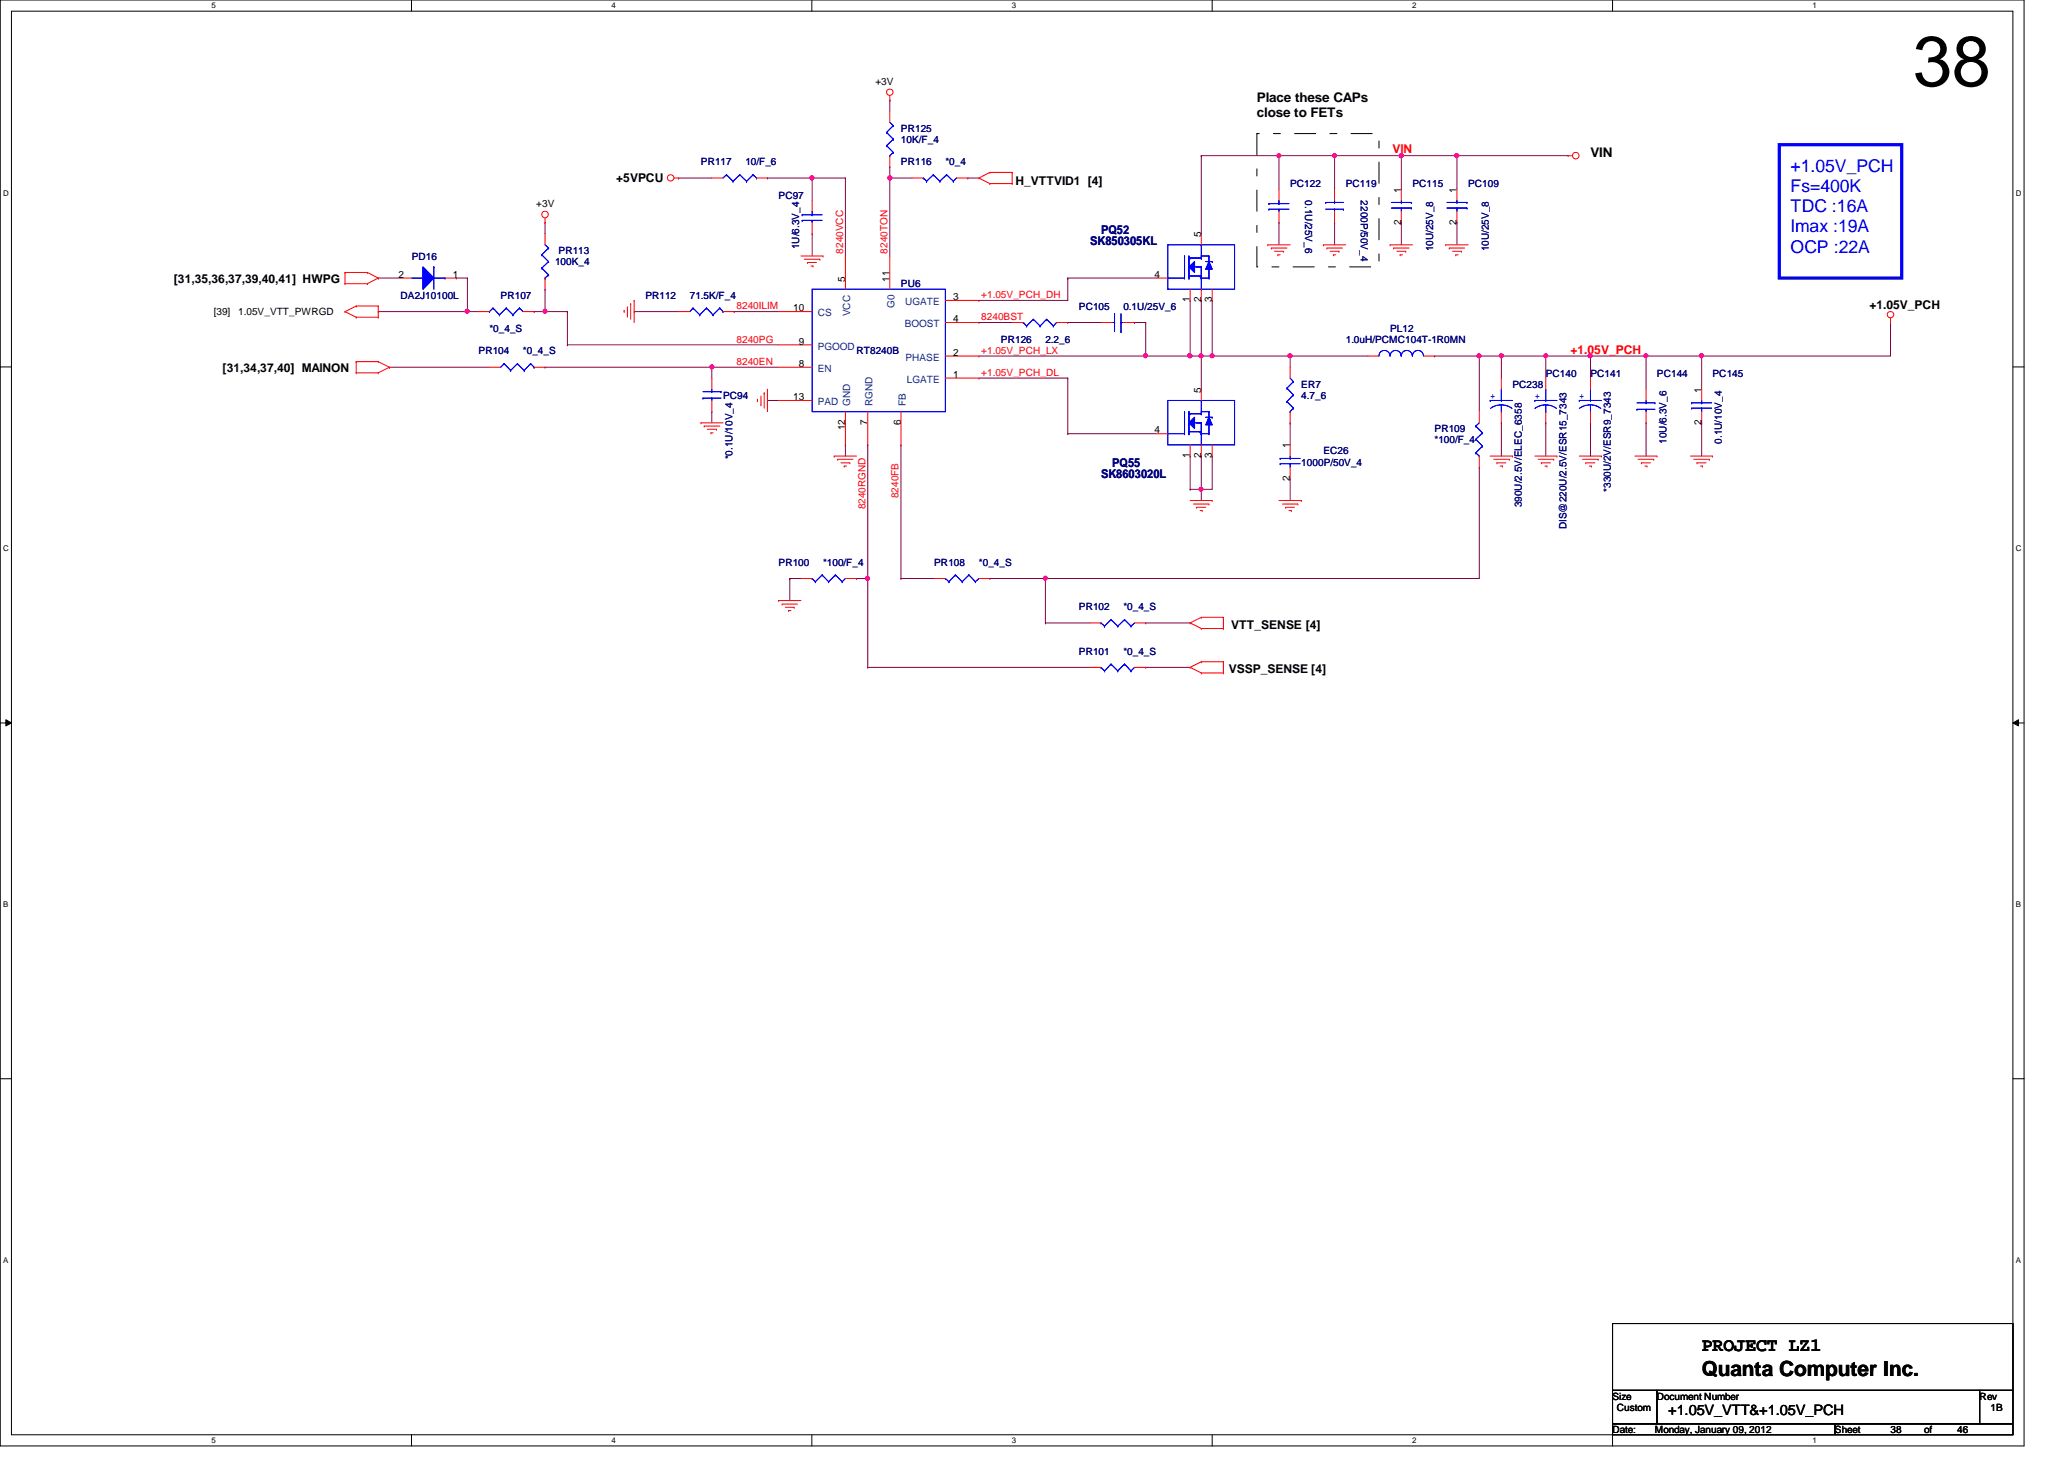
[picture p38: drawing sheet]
<svg xmlns="http://www.w3.org/2000/svg" width="297mm" height="210mm" viewBox="0 0 297 210" stroke-linecap="round" stroke-linejoin="round" font-family="sans-serif">
<defs><g id="words">
<text font-size="10.2" x="275.3" y="12.4">38</text>
<text font-size="3" x="244.9" y="198">Quanta Computer Inc.</text>
<text font-size="2.7" x="244.9" y="194.3">PROJECT LZ1</text>
<g font-size="2.5" fill="#00f">
<text x="257.7" y="24.7">+1.05V_PCH</text>
<text x="257.7" y="27.6">Fs=400K</text>
<text x="257.7" y="30.5">TDC :16A</text>
<text x="257.7" y="33.4">Imax :19A</text>
<text x="257.7" y="36.4">OCP :22A</text>
</g>
<text font-size="2.1" x="240.1" y="203.5">+1.05V_VTT&amp;+1.05V_PCH</text>
<g font-size="1.9">
<text x="180.9" y="14.6">Place these CAPs</text>
<text x="180.9" y="16.9">close to FETs</text>
<text x="228.9" y="22.6">VIN</text>
</g>
<g font-size="1.7" fill="#f00">
<text x="200.4" y="22.1">VIN</text>
<text x="226" y="50.9">+1.05V_PCH</text>
</g>
<g font-size="1.7">
<text x="88.7" y="26.2">+5VPCU</text>
<text x="146.1" y="26.6">H_VTTVID1 [4]</text>
<text x="25" y="40.7">[31,35,36,37,39,40,41] HWPG</text>
<text x="269" y="44.5">+1.05V_PCH</text>
<text x="32" y="53.5">[31,34,37,40] MAINON</text>
<text x="177.2" y="90.4">VTT_SENSE [4]</text>
<text x="176.9" y="96.8">VSSP_SENSE [4]</text>
</g>
<g font-size="1.7" fill="#000080">
<text x="156.9" y="35.2">SK850305KL</text>
<text x="158.5" y="33.6">PQ52</text>
<text x="158.5" y="68.8">SK8603020L</text>
<text x="160.1" y="67.2">PQ55</text>
</g>
<g font-size="1.4">
<text x="126" y="12.2">+3V</text>
<text x="77.2" y="29.8">+3V</text>
<text x="201.6" y="27.7" transform="rotate(-90 201.6 27.7)">1</text>
<text x="209.6" y="27.7" transform="rotate(-90 209.6 27.7)">1</text>
<text x="172.8" y="34.1" transform="rotate(-90 172.8 34.1)">5</text>
<text x="201.6" y="32.3" transform="rotate(-90 201.6 32.3)">2</text>
<text x="209.6" y="32.3" transform="rotate(-90 209.6 32.3)">2</text>
<text x="57.4" y="40">2</text>
<text x="65.1" y="40">1</text>
<text x="121.6" y="40.5" transform="rotate(-90 121.6 40.5)">5</text>
<text x="128" y="40.5" transform="rotate(-90 128 40.5)">11</text>
<text x="166.2" y="40">4</text>
<text x="30.8" y="45.4">[39]</text>
<text x="34.3" y="45.4">1.05V_VTT_PWRGD</text>
<text x="114.2" y="44.8">10</text>
<text x="137.2" y="43.2">3</text>
<text x="137.2" y="46.4">4</text>
<text x="171.2" y="43.5" transform="rotate(-90 171.2 43.5)">1</text>
<text x="172.8" y="43.5" transform="rotate(-90 172.8 43.5)">2</text>
<text x="174.4" y="43.5" transform="rotate(-90 174.4 43.5)">3</text>
<text x="115" y="49.6">9</text>
<text x="115" y="52.8">8</text>
<text x="137.2" y="51.2">2</text>
<text x="114.2" y="57.6">13</text>
<text x="137.2" y="54.4">1</text>
<text x="172.8" y="56.5" transform="rotate(-90 172.8 56.5)">5</text>
<text x="244.9" y="56.5" transform="rotate(-90 244.9 56.5)">1</text>
<text x="121.6" y="61.9" transform="rotate(-90 121.6 61.9)">12</text>
<text x="124.8" y="61.1" transform="rotate(-90 124.8 61.1)">7</text>
<text x="129.6" y="61.1" transform="rotate(-90 129.6 61.1)">6</text>
<text x="166.2" y="62.4">4</text>
<text x="171.2" y="65.9" transform="rotate(-90 171.2 65.9)">1</text>
<text x="172.8" y="65.9" transform="rotate(-90 172.8 65.9)">2</text>
<text x="174.4" y="65.9" transform="rotate(-90 174.4 65.9)">3</text>
<text x="185.6" y="64.5" transform="rotate(-90 185.6 64.5)">1</text>
<text x="244.9" y="61.1" transform="rotate(-90 244.9 61.1)">2</text>
<text x="185.6" y="69.1" transform="rotate(-90 185.6 69.1)">2</text>
<text x="232.1" y="201.4">Size</text>
<text x="232.7" y="203">Custom</text>
<text x="238.5" y="201.4">Document Number</text>
<text x="284.9" y="201.4">Rev</text>
<text x="286.5" y="203">1B</text>
<text x="232.1" y="206.2">Date:</text>
<text x="238.2" y="206.2">Monday, January 09, 2012</text>
<text x="264.1" y="206.2">Sheet</text>
<text x="272.1" y="206.2">38</text>
<text x="276.9" y="206.2">of</text>
<text x="281.7" y="206.2">46</text>
</g>
<g font-size="1.4" fill="#000080">
<text x="100.9" y="23.7">PR117</text>
<text x="107.3" y="23.7">10/F_6</text>
<text x="129.7" y="23.7">PR116</text>
<text x="129.7" y="19">PR125</text>
<text x="129.7" y="20.6">10K/F_4</text>
<text x="136.1" y="23.7">*0_4</text>
<text x="112.1" y="28.6">PC97</text>
<text x="185.7" y="27">PC122</text>
<text x="187.8" y="28.8" transform="rotate(90 187.8 28.8)">0.1U/25V_6</text>
<text x="193.7" y="27">PC119</text>
<text x="195.8" y="28.8" transform="rotate(90 195.8 28.8)">2200P/50V_4</text>
<text x="203.3" y="27">PC115</text>
<text x="211.3" y="27">PC109</text>
<text x="115" y="35.9" transform="rotate(-90 115 35.9)">1U/6.3V_4</text>
<text x="59.3" y="37.4">PD16</text>
<text x="79.9" y="38.2">100K_4</text>
<text x="80.4" y="36.6">PR113</text>
<text x="129.7" y="41.4">PU6</text>
<text x="206.2" y="36.2" transform="rotate(-90 206.2 36.2)">10U/25V_8</text>
<text x="214.2" y="36.2" transform="rotate(-90 214.2 36.2)">10U/25V_8</text>
<text x="57.7" y="43">DA2J10100L</text>
<text x="70.4" y="47.8">*0_4_S</text>
<text x="72" y="43">PR107</text>
<text x="92.9" y="43">PR112</text>
<text x="99.3" y="43">71.5K/F_4</text>
<text x="155.3" y="44.6">PC105</text>
<text x="161.7" y="44.6">0.1U/25V_6</text>
<text x="200.1" y="47.8">PL12</text>
<text x="68.9" y="51">PR104</text>
<text x="75.3" y="51">*0_4_S</text>
<text x="123.3" y="51">RT8240B</text>
<text x="144.1" y="49.4">PR126</text>
<text x="150.4" y="49.4">2.2_6</text>
<text x="193.7" y="49.4">1.0uH/PCMC104T-1R0MN</text>
<text x="104.1" y="57.4">PC94</text>
<text x="187.3" y="55.8">ER7</text>
<text x="187.3" y="57.4">4.7_6</text>
<text x="217.7" y="55.8">PC238</text>
<text x="222.5" y="54.2">PC140</text>
<text x="228.9" y="54.2">PC141</text>
<text x="238.5" y="54.2">PC144</text>
<text x="246.5" y="54.2">PC145</text>
<text x="190.5" y="65.4">EC26</text>
<text x="206.5" y="62.2">PR109</text>
<text x="206.5" y="63.8">*100/F_4</text>
<text x="239.8" y="63.8" transform="rotate(-90 239.8 63.8)">10U/6.3V_6</text>
<text x="247.8" y="63.8" transform="rotate(-90 247.8 63.8)">0.1U/10V_4</text>
<text x="105.4" y="66.1" transform="rotate(-90 105.4 66.1)">*0.1U/10V_4</text>
<text x="187.3" y="67">1000P/50V_4</text>
<text x="231.8" y="70.7" transform="rotate(-90 231.8 70.7)">*330U/2V/ESR9_7343</text>
<text x="219" y="73" transform="rotate(-90 219 73)">390U/2.5V/ELEC_6358</text>
<text x="225.4" y="76.2" transform="rotate(-90 225.4 76.2)">DIS@220U/2.5V/ESR15_7343</text>
<text x="112.1" y="81.4">PR100</text>
<text x="118.4" y="81.4">*100/F_4</text>
<text x="134.4" y="81.4">PR108</text>
<text x="140.9" y="81.4">*0_4_S</text>
<text x="155.3" y="87.8">PR102</text>
<text x="161.7" y="87.8">*0_4_S</text>
<text x="155.3" y="94.2">PR101</text>
<text x="161.7" y="94.2">*0_4_S</text>
</g>
<g font-size="1.4" fill="#f00">
<text x="121.3" y="36.5" transform="rotate(-90 121.3 36.5)">8240VCC</text>
<text x="127.7" y="36.5" transform="rotate(-90 127.7 36.5)">8240TON</text>
<text x="106" y="44.5">8240ILIM</text>
<text x="141.2" y="42.9">+1.05V_PCH_DH</text>
<text x="141.2" y="46.1">8240BST</text>
<text x="106" y="52.5">8240EN</text>
<text x="106" y="49.3">8240PG</text>
<text x="141.2" y="50.9">+1.05V_PCH_LX</text>
<text x="141.2" y="54.1">+1.05V_PCH_DL</text>
<text x="129.3" y="71.7" transform="rotate(-90 129.3 71.7)">8240FB</text>
<text x="124.5" y="73.3" transform="rotate(-90 124.5 73.3)">8240RGND</text>
</g>
<g font-size="1.4" fill="#004080">
<text x="117.7" y="45.5">CS</text>
<text x="122.3" y="45.5" transform="rotate(-90 122.3 45.5)">VCC</text>
<text x="128.7" y="44.3" transform="rotate(-90 128.7 44.3)">G0</text>
<text x="130.2" y="47.1">BOOST</text>
<text x="130.3" y="43.9">UGATE</text>
<text x="117.7" y="50.3">PGOOD</text>
<text x="117.7" y="53.5">EN</text>
<text x="130.3" y="51.9">PHASE</text>
<text x="117.7" y="58.3">PAD</text>
<text x="122.3" y="58.4" transform="rotate(-90 122.3 58.4)">GND</text>
<text x="125.6" y="58.4" transform="rotate(-90 125.6 58.4)">RGND</text>
<text x="130.3" y="58.4" transform="rotate(-90 130.3 58.4)">FB</text>
<text x="130.5" y="55.1">LGATE</text>
</g>
<g font-size="1.4" fill="#00f">
<text x="214.5" y="57.4">+</text>
<text x="220.9" y="57.4">+</text>
<text x="227.3" y="57.4">+</text>
</g>
<g font-size="1.1">
<text x="30.4" y="1.1">5</text>
<text x="88" y="1.1">4</text>
<text x="145.6" y="1.1">3</text>
<text x="203.2" y="1.1">2</text>
<text x="260.9" y="1.1">1</text>
<text x=".5" y="28.2">D</text>
<text x="290.1" y="28.2">D</text>
<text x=".5" y="79.3">C</text>
<text x="290.1" y="79.3">C</text>
<text x=".5" y="130.6">B</text>
<text x="290.1" y="130.6">B</text>
<text x=".5" y="181.7">A</text>
<text x="290.1" y="181.7">A</text>
<text x="30.4" y="207.6">5</text>
<text x="88" y="207.6">4</text>
<text x="145.6" y="207.6">3</text>
<text x="203.2" y="207.6">2</text>
<text x="260.9" y="207.6">1</text>
</g>
</g></defs>
<path d="M0 0h291.3v208h-291.3zM1.6 1.6h288.1v204.8h-288.1z" fill="none" stroke="#000" stroke-width=".14"/>
<g fill="#fff">
<path d="M30.4 .2h.6v1.2h-.6z"/>
<path d="M30.4 206.6h.6v1.2h-.6z"/>
</g>
<path d="M59.2 0v1.6M59.2 206.4v1.6" fill="none" stroke="#000" stroke-width=".14"/>
<g fill="#fff">
<path d="M88 .2h.6v1.2h-.6z"/>
<path d="M88 206.6h.6v1.2h-.6z"/>
</g>
<path d="M116.8 0v1.6M116.8 206.4v1.6" fill="none" stroke="#000" stroke-width=".14"/>
<g fill="#fff">
<path d="M145.6 .2h.6v1.2h-.6z"/>
<path d="M145.6 206.6h.6v1.2h-.6z"/>
</g>
<path d="M174.5 0v1.6M174.5 206.4v1.6" fill="none" stroke="#000" stroke-width=".14"/>
<g fill="#fff">
<path d="M203.2 .2h.6v1.2h-.6z"/>
<path d="M203.2 206.6h.6v1.2h-.6z"/>
</g>
<path d="M232.1 0v1.6M232.1 206.4v1.6" fill="none" stroke="#000" stroke-width=".14"/>
<g fill="#fff">
<path d="M260.9 .2h.5v1.2h-.5z"/>
<path d="M260.9 206.6h.5v1.2h-.5z"/>
<path d="M.5 27.2h.7v1.2h-.7z"/>
<path d="M290.1 27.2h.8v1.2h-.8z"/>
<path d="M.5 78.4h.7v1.1h-.7z"/>
<path d="M290.1 78.4h.8v1.1h-.8z"/>
</g>
<path d="M0 52.8h1.6M289.7 52.8h1.6" fill="none" stroke="#000" stroke-width=".14"/>
<g fill="#fff">
<path d="M.5 129.6h.7v1.2h-.7z"/>
<path d="M290.1 129.6h.7v1.2h-.7z"/>
</g>
<path d="M0 104h1.6M.8 103.5l.8 .5-.8 .4zM289.7 104l.8-.5v.9zM289.7 104h1.6" fill="none" stroke="#000" stroke-width=".14"/>
<path d="M.8 103.5l.8 .5-.8 .4zM289.7 104l.8-.5v.9z" fill="#000"/>
<g fill="#fff">
<path d="M.5 180.8h.7v1.1h-.7z"/>
<path d="M290.1 180.8h.7v1.1h-.7z"/>
</g>
<path d="M0 155.2h1.6M289.7 155.2h1.6" fill="none" stroke="#000" stroke-width=".14"/>
<path d="M116.9 25.6h.1M116.9 25.6h4.8M116.9 25.6v3.2M121.7 25.6h.1M121.7 25.6v11.2" fill="none" stroke="#800040" stroke-width=".14"/>
<circle cx="116.8" cy="25.6" r=".31" fill="#f0f"/>
<circle cx="116.8" cy="25.6" r=".31" fill="none" stroke="#f0f" stroke-width=".14"/>
<path d="M56 52.8h.1M56 52.8h14.4M78.4 52.8h.1M78.4 52.8h33.7M102.4 52.8h.1M140.9 43.2h.1M140.9 46.4h.1M140.9 43.2h12.8M140.9 46.4h4.8" fill="none" stroke="#800040" stroke-width=".14"/>
<circle cx="102.4" cy="52.8" r=".3" fill="#f0f"/>
<circle cx="102.4" cy="52.8" r=".3" fill="none" stroke="#f0f" stroke-width=".14"/>
<g fill="none" stroke="#800040" stroke-width=".14">
<path d="M171.3 43.2h.1M171.3 43.2v8M172.9 43.2h.1M172.9 43.2v8M174.5 43.2h.1M174.5 43.2v8M153.7 62.4h.1M153.7 62.4h12.8M171.3 70.4h.1M171.3 65.6h.1M171.3 65.6v4.8M172.9 65.6h.1"/>
<path d="M172.9 65.6v4.8h-1.6M174.5 65.6h.1M174.5 65.6v4.8"/>
</g>
<circle cx="172.8" cy="70.4" r=".3" fill="#f0f"/>
<circle cx="172.8" cy="70.4" r=".3" fill="none" stroke="#f0f" stroke-width=".14"/>
<path d="M171.3 51.2h.1M171.3 51.2h1.6M172.9 70.4h.1M172.9 70.4v1.6" fill="none" stroke="#800040" stroke-width=".14"/>
<circle cx="172.8" cy="51.2" r=".3" fill="#f0f"/>
<circle cx="172.8" cy="51.2" r=".3" fill="none" stroke="#f0f" stroke-width=".14"/>
<circle cx="171.2" cy="51.2" r=".3" fill="#f0f"/>
<circle cx="171.2" cy="51.2" r=".3" fill="none" stroke="#f0f" stroke-width=".14"/>
<g fill="none" stroke="#800040" stroke-width=".14">
<path d="M97.7 25.6h.1M97.7 25.6h4.7M110.4 25.6h.1M110.4 25.6h6.5M116.9 33.6h.1M116.9 33.6v3.2M91.3 44.8h.1M91.3 44.8h6.4M102.4 59.2h.1M102.4 52.8h.1M102.4 52.8v1.6M102.4 59.2v1.6"/>
<path d="M105.7 44.8h.1M105.7 44.8h6.4M110.4 57.6h.1M110.4 57.6h1.7M140.9 54.4h.1M140.9 51.2h.1M140.9 54.4h12.8M153.7 54.4h.1M153.7 46.4h.1M153.7 54.4v8M153.7 46.4h4.8M163.3 46.4h.1"/>
<path d="M163.3 46.4h1.6M164.9 46.4h.1M164.9 46.4v4.8h-24M172.9 51.2h.1M172.9 51.2h1.6M121.7 64h.1M121.7 64v1.6M172.9 70.4h.1M172.9 70.4h1.6M124.9 83.2h.1M124.9 83.2v12.8"/>
</g>
<circle cx="124.8" cy="83.2" r=".3" fill="#f0f"/>
<circle cx="124.8" cy="83.2" r=".3" fill="none" stroke="#f0f" stroke-width=".14"/>
<path d="M185.7 51.2h.1M185.7 51.2h11.2M124.9 96h.1M124.9 96h32M150.4 89.6h.1M150.4 89.6h6.5M164.9 89.6h.1M164.9 96h.1M164.9 96h6.4M164.9 89.6h6.4" fill="none" stroke="#800040" stroke-width=".14"/>
<circle cx="185.7" cy="51.2" r=".31" fill="#f0f"/>
<circle cx="185.7" cy="51.2" r=".31" fill="none" stroke="#f0f" stroke-width=".14"/>
<path d="M128.1 25.6h.1M128.1 25.6h3.2M128.1 25.6v11.2M139.3 25.6h.1M139.3 25.6h1.6" fill="none" stroke="#800040" stroke-width=".14"/>
<circle cx="128" cy="25.6" r=".31" fill="#f0f"/>
<circle cx="128" cy="25.6" r=".31" fill="none" stroke="#f0f" stroke-width=".14"/>
<path d="M124.9 64h.1M124.9 64v19.2h-1.6M129.7 64h.1M129.7 64v19.2M113.7 83.2h.1M113.7 83.2h1.6M113.7 83.2v3.2M123.3 83.2h.1M129.7 83.2h.1M129.7 83.2h4.7M150.4 83.2h.1M150.4 83.2h62.5" fill="none" stroke="#800040" stroke-width=".14"/>
<circle cx="150.5" cy="83.2" r=".3" fill="#f0f"/>
<circle cx="150.5" cy="83.2" r=".3" fill="none" stroke="#f0f" stroke-width=".14"/>
<path d="M153.7 40h.1M153.7 40v3.2M153.7 40h12.8M164.9 51.2h.1M164.9 51.2h6.4" fill="none" stroke="#800040" stroke-width=".14"/>
<circle cx="171.2" cy="51.2" r=".3" fill="#f0f"/>
<circle cx="171.2" cy="51.2" r=".3" fill="none" stroke="#f0f" stroke-width=".14"/>
<circle cx="164.8" cy="51.2" r=".3" fill="#f0f"/>
<circle cx="164.8" cy="51.2" r=".3" fill="none" stroke="#f0f" stroke-width=".14"/>
<path d="M78.4 44.8h.1M78.4 44.8h3.3" fill="none" stroke="#800040" stroke-width=".14"/>
<circle cx="78.4" cy="44.8" r=".3" fill="#f0f"/>
<circle cx="78.4" cy="44.8" r=".3" fill="none" stroke="#f0f" stroke-width=".14"/>
<path d="M184.1 22.4h.1M184.1 22.4v4.8M192.1 22.4h.1M192.1 22.4v4.8M201.7 22.4h.1M201.7 22.4h8M209.7 32h.1M209.7 22.4h.1M209.7 22.4v4.8M209.7 32v3.2M272.1 46.4h.1M272.1 46.4v4.8" fill="none" stroke="#800040" stroke-width=".14"/>
<circle cx="209.7" cy="22.4" r=".31" fill="#f0f"/>
<circle cx="209.7" cy="22.4" r=".31" fill="none" stroke="#f0f" stroke-width=".14"/>
<path d="M201.7 22.4h.1M201.7 22.4v4.8" fill="none" stroke="#800040" stroke-width=".14"/>
<circle cx="201.7" cy="22.4" r=".31" fill="#f0f"/>
<circle cx="201.7" cy="22.4" r=".31" fill="none" stroke="#f0f" stroke-width=".14"/>
<path d="M172.9 22.4h.1M172.9 22.4h19.2M184.1 22.4h.1M201.7 32h.1M201.7 32v3.2" fill="none" stroke="#800040" stroke-width=".14"/>
<circle cx="184.1" cy="22.4" r=".3" fill="#f0f"/>
<circle cx="184.1" cy="22.4" r=".3" fill="none" stroke="#f0f" stroke-width=".14"/>
<path d="M184.1 32h.1M184.1 32v3.2M192.1 22.4h.1M192.1 22.4h9.6M209.7 22.4h.1M209.7 22.4h16" fill="none" stroke="#800040" stroke-width=".14"/>
<circle cx="192.1" cy="22.4" r=".3" fill="#f0f"/>
<circle cx="192.1" cy="22.4" r=".3" fill="none" stroke="#f0f" stroke-width=".14"/>
<path d="M212.9 51.2h.1M212.9 51.2v8M222.5 51.2h.1M222.5 51.2v3.2M216.1 60.8h.1M216.1 60.8v4.8M222.5 60.8h.1M222.5 60.8v4.8M244.9 60.8h.1M244.9 60.8v4.8" fill="none" stroke="#800040" stroke-width=".14"/>
<circle cx="212.8" cy="51.2" r=".3" fill="#f0f"/>
<circle cx="212.8" cy="51.2" r=".3" fill="none" stroke="#f0f" stroke-width=".14"/>
<path d="M206.5 51.2h.1M206.5 51.2h6.4M244.9 51.2h.1M244.9 51.2h27.2M212.9 67.2h.1M212.9 67.2v16" fill="none" stroke="#800040" stroke-width=".14"/>
<circle cx="244.9" cy="51.2" r=".3" fill="#f0f"/>
<circle cx="244.9" cy="51.2" r=".3" fill="none" stroke="#f0f" stroke-width=".14"/>
<path d="M174.5 51.2h.1M174.5 51.2h11.2M185.7 51.2h.1M185.7 51.2v1.6M185.7 60.8h.1M185.7 68.8h.1M185.7 60.8v3.2M185.7 68.8v3.2" fill="none" stroke="#800040" stroke-width=".14"/>
<circle cx="174.5" cy="51.2" r=".3" fill="#f0f"/>
<circle cx="174.5" cy="51.2" r=".3" fill="none" stroke="#f0f" stroke-width=".14"/>
<g fill="none" stroke="#800040" stroke-width=".14">
<path d="M172.9 22.4h.1M172.9 22.4v11.2M172.9 51.2h.1M172.9 51.2v4.8M236.9 51.2h.1M236.9 51.2v4.8M236.9 51.2h8M244.9 51.2h.1M244.9 51.2v4.8M236.9 60.8h.1M236.9 60.8v4.8M142.4 83.2h.1"/>
<path d="M142.4 83.2h8M150.4 83.2h.1M150.4 83.2v6.4"/>
</g>
<circle cx="236.9" cy="51.2" r=".3" fill="#f0f"/>
<circle cx="236.9" cy="51.2" r=".3" fill="none" stroke="#f0f" stroke-width=".14"/>
<path d="M228.9 51.2h.1M228.9 51.2h8" fill="none" stroke="#800040" stroke-width=".14"/>
<circle cx="228.9" cy="51.2" r=".3" fill="#f0f"/>
<circle cx="228.9" cy="51.2" r=".3" fill="none" stroke="#f0f" stroke-width=".14"/>
<path d="M216.1 51.2h.1M216.1 51.2h6.4M228.9 60.8h.1M228.9 60.8v4.8" fill="none" stroke="#800040" stroke-width=".14"/>
<circle cx="216.1" cy="51.2" r=".3" fill="#f0f"/>
<circle cx="216.1" cy="51.2" r=".3" fill="none" stroke="#f0f" stroke-width=".14"/>
<path d="M212.9 51.2h.1M212.9 51.2h3.2M216.1 51.2h.1M216.1 51.2v3.2M222.5 51.2h.1M222.5 51.2h6.4M228.9 51.2h.1M228.9 51.2v3.2" fill="none" stroke="#800040" stroke-width=".14"/>
<circle cx="222.5" cy="51.2" r=".3" fill="#f0f"/>
<circle cx="222.5" cy="51.2" r=".3" fill="none" stroke="#f0f" stroke-width=".14"/>
<path d="M128.1 14.4h.1M128.1 14.4v1.6M128.1 24h.1M128.1 24v1.6M67.3 40h.1M67.3 40v4.8M81.7 44.8h.1M81.7 49.6h.1M81.7 44.8v4.8M81.7 49.6h30.4" fill="none" stroke="#800040" stroke-width=".14"/>
<circle cx="67.2" cy="44.8" r=".3" fill="#f0f"/>
<circle cx="67.2" cy="44.8" r=".3" fill="none" stroke="#f0f" stroke-width=".14"/>
<g fill="none" stroke="#800040" stroke-width=".14">
<path d="M78.4 32h.1M78.4 32v1.6M192.1 32h.1M192.1 32v3.2M54.4 44.8h.1M54.4 40h.1M54.4 44.8h14.5M54.4 40h3.3M65.7 40h.1M65.7 40h1.6M67.3 44.8h.1M76.9 44.8h.1"/>
<path d="M78.4 41.6h.1M78.4 41.6v3.2h-1.5"/>
</g>
<g fill="none" stroke="#f00" stroke-width=".14">
<path d="M128.1 14.4h.1M128.1 13.8v.6M49.7 39.2h.1M49.7 39.2h3.2M49.7 39.2v1.6M52.9 39.2h.1M52.9 39.2l1.5 .8M78.4 32h.1M78.4 31.4v.6M97 25.6h.7M97.7 25.6h.1M115.3 36.8h3.1"/>
<path d="M115.7 37.3h2.3M116.2 37.8h.1M116.2 37.8h1.3M116.7 38.3h.3M117 38.3h.1M118 37.3h.1M118.4 36.8h.1M140.9 25.6h.1M140.9 25.6l1.5 .8M142.4 24.8h.1M142.4 26.4h.1M142.4 24.8h3.3"/>
<path d="M142.4 24.8l-1.5 .8M142.4 26.4h3.3M145.7 26.4h.1M145.7 24.8h.1M145.7 24.8v1.6M182.5 35.2h.1M182.5 35.2h3.2M183 35.7h.1M183 35.7h2.2M183.4 36.2h1.3M183.9 36.7h.1M183.9 36.7h.3"/>
<path d="M184.7 36.2h.1M190.5 35.2h.1M190.5 35.2h3.2M191 35.7h.1M191 35.7h2.2M191.4 36.2h1.3M191.9 36.7h.1M191.9 36.7h.3M192.7 36.2h.1M200.1 35.2h.1M200.1 35.2h3.2M200.6 35.7h.1"/>
<path d="M200.6 35.7h2.2M201 36.2h1.3M201.5 36.7h.1M201.5 36.7h.3M202.3 36.2h.1M208.1 35.2h.1M208.1 35.2h3.2M208.6 35.7h.1M208.6 35.7h2.2M209 36.2h1.3M209.5 36.7h.1M209.5 36.7h.3"/>
<path d="M209.7 27.2v1.6M209.7 30.4v1.6M210.3 36.2h.1M225.7 22.4h.1M225.7 22.4h.6M49.7 40.8h.1M49.7 44.8h.1M49.7 40.8h3.2M49.7 44.8l1.6 .8M51.3 53.6h.1M51.3 52h.1M51.3 44h.1"/>
<path d="M51.3 45.6h.1M51.3 53.6h3.1M51.3 52v1.6M51.3 52h3.1M51.3 44l-1.6 .8M51.3 44h3.1M51.3 45.6h3.1M52.9 40.8h.1M54.4 53.6h.1M54.4 52h.1M54.4 40h.1M54.4 44h.1"/>
<path d="M54.4 45.6h.1M54.4 52l1.6 .8M54.4 40l-1.5 .8M54.4 44v1.6M56 52.8h.1M56 52.8l-1.6 .8M89.8 44.7h.1M89.8 44.7v.3M90.3 45.5h.1M90.3 44.2v1.3M90.8 43.7h.1M90.8 43.7v2.2"/>
<path d="M91.3 43.2h.1M91.3 43.2v3.2M97.7 44.8h1.6M104.1 44.8h1.6M109 57.4h.1M109 57.4v.4M109.5 58.3h.1M109.5 57v1.3M110 56.5h.1M110 56.5v2.2M110.4 56h.1M110.4 56v3.2"/>
<path d="M185.7 52.8v1.6M185.7 59.2v1.6M212.9 59.2v1.6M228.9 54.4v1.6M228.9 59.2v1.6M244.9 56v1.6M244.9 59.2v1.6M272.1 46.4h.1M272.1 45.8v.6M100.9 60.8h.1M100.9 60.8h3.2M101.3 61.3h.1"/>
<path d="M101.3 61.3h2.3M101.8 61.8h1.3M102.3 62.3h.1M102.3 62.3h.3M103.1 61.8h.1M120.1 65.6h.1M120.1 65.6h3.2M120.6 66.1h.1M120.6 66.1h2.2M121 66.6h1.3M121.5 67.1h.1M121.5 67.1h.3"/>
<path d="M122.3 66.6h.1M171.3 72h3.2M171.7 72.5h2.3M172.2 73h.1M172.2 73h1.3M172.7 73.4h.3M173 73.4h.1M174 72.5h.1M174.5 72h.1M184.1 72h3.2M184.6 72.5h2.2M185 73h.1"/>
<path d="M185 73h1.3M185.5 73.4h.3M185.8 73.4h.1M186.8 72.5h.1M187.3 72h.1M212.9 65.6v1.6M214.5 65.6h3.2M215 66.1h2.2M215.4 66.6h.1M215.4 66.6h1.3M215.9 67.1h.3M216.2 67.1h.1"/>
<path d="M217.2 66.1h.1M217.7 65.6h.1M220.9 65.6h3.2M221.4 66.1h2.2M221.8 66.6h.1M221.8 66.6h1.3M222.3 67.1h.3M222.6 67.1h.1M223.6 66.1h.1M224.1 65.6h.1M227.3 65.6h3.2M227.7 66.1h2.3"/>
<path d="M228.2 66.6h.1M228.2 66.6h1.3M228.7 67.1h.3M229 67.1h.1M230 66.1h.1M230.5 65.6h.1M235.3 65.6h3.2M235.8 66.1h2.2M236.2 66.6h.1M236.2 66.6h1.3M236.7 67.1h.3M237 67.1h.1"/>
<path d="M238 66.1h.1M238.5 65.6h.1M243.3 65.6h3.2M243.8 66.1h2.2M244.2 66.6h.1M244.2 66.6h1.3M244.7 67.1h.3M245 67.1h.1M246 66.1h.1M246.5 65.6h.1M112.1 86.4h.1M112.1 86.4h3.2"/>
<path d="M112.6 86.9h.1M112.6 86.9h2.2M113 87.4h1.3M113.5 87.8h.1M113.5 87.8h.3M114.3 87.4h.1M156.9 96h1.6M163.3 96h1.6M171.3 89.6h.1M171.3 96h.1M171.3 89.6l1.6 .8M171.3 96l1.6 .8"/>
<path d="M172.9 90.4h.1M172.9 88.8h.1M172.9 95.2h.1M172.9 96.8h.1M172.9 90.4h3.2M172.9 88.8l-1.6 .8M172.9 88.8h3.2M172.9 95.2h3.2M172.9 95.2l-1.6 .8M172.9 96.8h3.2M176.1 88.8h.1M176.1 90.4h.1"/>
<path d="M176.1 96.8h.1M176.1 95.2h.1M176.1 88.8v1.6M176.1 95.2v1.6"/>
<circle cx="128.1" cy="13.3" r=".46"/>
<circle cx="78.4" cy="30.9" r=".47"/>
<circle cx="96.5" cy="25.6" r=".46"/>
<circle cx="226.8" cy="22.4" r=".47"/>
<circle cx="272.1" cy="45.3" r=".46"/>
</g>
<path d="M232.1 190.4h57.6v9.6h-57.6zM232.1 200h6.4v4.9h-6.4zM232.1 204.9h32v1.5h-32zM238.5 200h46.4v4.9h-46.4zM264.1 204.9h25.6v1.5h-25.6zM284.9 200h4.8v4.9h-4.8z" fill="none" stroke="#000" stroke-width=".14"/>
<path d="M180.9 19.2h17.6v19.2h-17.6z" fill="none" stroke="#000" stroke-width=".14" stroke-dasharray="3 2 1 2"/>
<path d="M256.1 20.8h17.6v19.2h-17.6z" fill="none" stroke="#00f" stroke-width=".47"/>
<g fill="none" stroke="#00f" stroke-width=".14">
<path d="M208.2 29.9h2.9M208.2 29.1h2.9M209.7 29.1h.1M209.7 29.9h.1M209.7 28.8v.3M209.7 29.9v.5M211.1 29.9h.1M211.1 29.1h.1M99.7 44.3h.1M99.7 44.3l-.4 .5M99.7 44.3l1 1M100.7 45.3h.1"/>
<path d="M101.7 44.3h.1M101.7 44.3l-1 1M101.7 44.3l.9 1M102.6 45.3h.1M103.6 44.3h.1M103.6 44.3l-1 1M103.6 44.3l.5 .5M104.1 44.8h.1M185.2 55.8h.1M185.2 57.8h.1M185.2 55.8l.9 1M185.2 57.8l.9 .9"/>
<path d="M185.7 59.2h.1M185.7 54.4l.4 .5M186.1 54.9h.1M186.1 56.8h.1M186.1 58.7h.1M186.1 54.9l-.9 .9M186.1 56.8l-.9 1M186.1 58.7l-.4 .5M227.3 57.6h.1M227.3 57.6h3.2M228.9 59.2h.1M228.9 57.6h.1"/>
<path d="M228.9 58.3a2.57 2.57 0 0 0-1.6 .5M228.9 58.3a2.33 2.33 0 0 1 1.5 .5M228.9 56v1.6M228.9 58.3v.9M243.5 58.7h.1M243.5 58h.1M243.5 58.7h2.8M243.5 58h2.8M244.9 58h.1M244.9 58.7h.1M244.9 57.6v.4M244.9 58.7v.5"/>
<path d="M212.4 61.3h.1M212.4 63.2h.1M212.4 65.2h.1M212.4 61.3l1 1M212.4 63.2l1 1M212.4 65.2l.5 .4M212.9 65.6h.1M212.9 60.8l-.5 .5M213.4 62.3h.1M213.4 64.2h.1M213.4 62.3l-1 .9M213.4 64.2l-1 1"/>
<path d="M158.5 96h.1M158.5 96l.5 .5M159 96.5h.1M159.9 95.5h.1M159.9 95.5l1 1M159.9 95.5l-.9 1M160.9 96.5h.1M161.8 95.5h.1M161.8 95.5l1 1M161.8 95.5l-.9 1M162.8 96.5h.1M163.3 96l-.5 .5"/>
</g>
<path d="M171.1 60.8l.8-.8v1.6z" fill="#00f"/>
<path d="M171.1 60.8l.8-.8v1.6z" fill="none" stroke="#00f" stroke-width=".14"/>
<path d="M174 60l.5 1.1h-1z" fill="#00f"/>
<g fill="none" stroke="#00f" stroke-width=".14">
<path d="M168.1 57.6h9.6v6.4h-9.6zM170.5 59.2h.1M170.5 59.2v3.2M171.1 59.5h.1M171.1 59.2v3.2M171.1 59.5h1.8M171.3 59.5h.1M172.9 59.5h.1M172.9 57.6h.1M172.9 57.6v1.9M172.9 59.2h1.1M174 59.2h.1"/>
<path d="M174 59.2v.8M168.1 62.4h2.4M170.5 62.4h.1M171.1 62.4h.1M171.1 62.1h1.8M171.9 60.8h1M172.7 62.1h.1M172.9 60.8h.1M172.9 62.4h.1M172.9 62.1h.1M172.9 64h.1M172.9 60.8v3.2"/>
<path d="M172.9 62.4h1.1M173.5 60h1M174 60l.5 1.1h-1zM174 60h.1M174 62.4h.1M174 61.1v1.3M174.5 60h.1"/>
</g>
<path d="M171.1 60.8l.8-.8v1.6z" fill="#00f"/>
<path d="M171.1 60.8l.8-.8v1.6z" fill="none" stroke="#00f" stroke-width=".14"/>
<path d="M174 60l.5 1.1h-1z" fill="#00f"/>
<g fill="none" stroke="#00f" stroke-width=".14">
<path d="M70.4 44.8h.1M70.9 44.3h.1M70.9 44.3l1 1M70.9 44.3l-.5 .5M71.9 45.3h.1M72.9 44.3h.1M72.9 44.3l.9 1M72.9 44.3l-1 1M73.8 45.3h.1M74.8 44.3h.1M74.8 44.3l.5 .5M74.8 44.3l-1 1"/>
<path d="M116.9 41.6h19.2v17.6h-19.2zM168.1 57.6h9.6v6.4h-9.6zM170.5 59.2h.1M170.5 59.2v3.2M171.1 59.5h.1M171.1 59.2v3.2M171.1 59.5h1.8M171.3 59.5h.1M172.9 59.5h.1M172.9 57.6h.1M172.9 57.6v1.9M172.9 59.2h1.1"/>
<path d="M174 59.2h.1M174 59.2v.8M198.5 51.2a.78 .78 0 0 1 .7-.8 .78 .78 0 0 1 .8 .8M200.1 51.2a.78 .78 0 0 1 .7-.8 .78 .78 0 0 1 .8 .8M201.7 51.2a.78 .78 0 0 1 .8-.8 .78 .78 0 0 1 .7 .8M203.3 51.2a.78 .78 0 0 1 .8-.8 .78 .78 0 0 1 .7 .8M214.5 57.6h.1M214.5 57.6h3.2M216.1 59.2h.1M216.1 57.6h.1M216.1 58.3a2.48 2.48 0 0 0-1.6 .5M216.1 58.3a2.45 2.45 0 0 1 1.5 .5"/>
<path d="M216.1 56v1.6M216.1 58.3v.9M168.1 62.4h2.4M170.5 62.4h.1M171.1 62.4h.1M171.1 62.1h1.8M171.9 60.8h1M172.7 62.1h.1M172.9 60.8h.1M172.9 62.4h.1M172.9 62.1h.1M172.9 64h.1"/>
<path d="M172.9 60.8v3.2M172.9 62.4h1.1M173.5 60h1M174 60l.5 1.1h-1zM174 60h.1M174 62.4h.1M174 61.1v1.3M174.5 60h.1"/>
</g>
<g fill="none" stroke="#f00" stroke-width=".14">
<path d="M121.7 36.8v4.8M128.1 36.8v4.8M68.9 44.8h1.5M75.3 44.8h1.6M112.1 44.8h4.8M112.1 49.6h4.8M112.1 52.8h4.8M112.1 57.6h4.8M121.7 59.2v4.8M124.9 59.2v4.8M129.7 59.2v4.8M136.1 54.4h4.8"/>
<path d="M136.1 51.2h4.8M136.1 43.2h4.8M136.1 46.4h4.8M172.9 56v1.6M196.9 51.2h1.6M204.9 51.2h1.6M216.1 54.4v1.6M216.1 59.2v1.6M166.5 62.4h1.6M171.3 64v1.6M172.9 64v1.6M174.5 64v1.6"/>
</g>
<path d="M60.9 38.4l1.5 1.6-1.5 1.6z" fill="#00f"/>
<path d="M60.9 38.4l1.5 1.6-1.5 1.6zM62.4 38.4h.1M62.4 38.4v3.2M59.3 40h1.6M60.9 40h.1M62.4 40h1.6M64 40h.1" fill="none" stroke="#00f" stroke-width=".14"/>
<path d="M60.9 38.4l1.5 1.6-1.5 1.6z" fill="#00f"/>
<g fill="none" stroke="#00f" stroke-width=".14">
<path d="M60.9 38.4l1.5 1.6-1.5 1.6zM62.4 38.4h.1M62.4 38.4v3.2M78 36.7h.1M78 38.6h.1M78 36.7l.9 .9M78 38.6l.9 .9M78.4 35.2l.5 .5M78.9 35.7h.1M78.9 37.6h.1M78.9 39.5h.1M78.9 35.7l-.9 1"/>
<path d="M78.9 37.6l-.9 1M78.9 39.5l-.5 .5M104.6 25.1h.1M104.6 25.1l-.5 .5M104.6 25.1l.9 1M105.5 26.1h.1M106.5 25.1h.1M106.5 25.1l-1 1M106.5 25.1l.9 1M107.4 26.1h.1M108.4 25.1h.1M108.4 25.1l-1 1"/>
<path d="M108.4 25.1l.5 .5M108.9 25.6h.1M115.4 30.9h.1M115.4 31.7h.1M115.4 30.9h2.9M115.4 31.7h2.9M116.9 31.7h.1M116.9 30.9h.1M116.9 30.4v.5M116.9 31.7v.3M132.9 25.6h.1M132.9 25.6l.4 .5"/>
<path d="M133.3 26.1h.1M134.3 25.1h.1M134.3 25.1l1 1M134.3 25.1l-1 1M135.3 26.1h.1M136.2 25.1h.1M136.2 25.1l1 1M136.2 25.1l-.9 1M137.2 26.1h.1M137.7 25.6l-.5 .5M190.8 29.1h.1M190.8 29.1h2.5"/>
<path d="M190.8 30.1h2.5M192.1 29.1h.1M192.1 30.1h.1M192.1 28.8v.3M192.1 30.1v.3M193.3 30.1h.1M200.2 29.9h2.9M200.2 29.1h2.9M201.7 29.1h.1M201.7 29.9h.1M201.7 28.8v.3M201.7 29.9v.5"/>
<path d="M203.1 29.9h.1M203.1 29.1h.1M59.3 40h1.6M60.9 40h.1M62.4 40h1.6M64 40h.1M72.6 52.3h.1M72.6 52.3l-.6 .5M72.6 52.3l.9 1M73.5 53.3h.1M74.5 52.3h.1M74.5 52.3l-1 1"/>
<path d="M74.5 52.3l.9 1M75.4 53.3h.1M76.4 52.3h.1M76.4 52.3l-1 1M76.4 52.3l.5 .5M76.9 52.8h.1M78.4 40h.1M147.3 46.4h.1M147.3 46.4l.4 .5M147.7 46.9h.1M148.7 45.9h.1M148.7 45.9l1 1"/>
<path d="M148.7 45.9l-1 1M149.7 46.9h.1M150.6 45.9h.1M150.6 45.9l1 1M150.6 45.9l-.9 1M151.6 46.9h.1M152.1 46.4l-.5 .5M160.1 46.4h.3M160.4 46.4h.1M160.4 45.1h.1M160.4 45.1v2.6M161.3 47.7h.1"/>
<path d="M161.3 46.4h.1M161.3 46.4h.4M161.3 45.1v2.6M235.6 58.9h.1M235.6 58.9h2.6M235.6 58h2.6M236.9 58h.1M236.9 58.9h.1M236.9 57.6v.4M236.9 58.9v.3M238.2 58h.1M184.2 66.7h.1"/>
<path d="M184.2 66h.1M184.2 66.7h2.9M184.2 66h2.9M185.7 66h.1M185.7 66.7h.1M185.7 65.6v.4M185.7 66.7v.5M116.9 83.2h.1M116.9 83.2l.4 .5M117.3 83.7h.1M118.3 82.7h.1M118.3 82.7l.9 1"/>
<path d="M118.3 82.7l-1 1M119.2 83.7h.1M120.2 82.7h.1M120.2 82.7l1 1M120.2 82.7l-1 1M121.2 83.7h.1M121.7 83.2l-.5 .5M136.1 83.2h.1M136.1 83.2l.5 .5M136.6 83.7h.1M137.5 82.7h.1M137.5 82.7l1 1"/>
<path d="M137.5 82.7l-.9 1M138.5 83.7h.1M139.4 82.7h.1M139.4 82.7l1 1M139.4 82.7l-.9 1M140.4 83.7h.1M140.9 83.2l-.5 .5M158.5 89.6h.1M158.5 89.6l.5 .5M159 90.1h.1M159.9 89.2h.1M159.9 89.2l1 .9"/>
<path d="M159.9 89.2l-.9 .9M160.9 90.1h.1M161.8 89.2h.1M161.8 89.2l1 .9M161.8 89.2l-.9 .9M162.8 90.1h.1M163.3 89.6l-.5 .5"/>
</g>
<g fill="none" stroke="#f00" stroke-width=".14">
<path d="M78.4 33.6v1.6M102.4 25.6h1.7M108.9 25.6h1.5M116.9 28.8v1.6M116.9 32v1.6M131.3 25.6h1.6M137.7 25.6h1.6M192.1 27.2v1.6M192.1 30.4v1.6M201.7 27.2v1.6M201.7 30.4v1.6M57.7 40h1.6"/>
<path d="M64 40h1.7M70.4 52.8h1.6M76.9 52.8h1.5M78.4 40v1.6M145.7 46.4h1.6M152.1 46.4h1.6M158.5 46.4h1.6M161.7 46.4h1.6M236.9 56v1.6M236.9 59.2v1.6M185.7 64v1.6M185.7 67.2v1.6"/>
<path d="M115.3 83.2h1.6M121.7 83.2h1.6M134.4 83.2h1.7M140.9 83.2h1.5M156.9 89.6h1.6M163.3 89.6h1.6"/>
</g>
<path d="M171.1 38.4l.8-.8v1.6z" fill="#00f"/>
<path d="M171.1 38.4l.8-.8v1.6z" fill="none" stroke="#00f" stroke-width=".14"/>
<path d="M174 37.6l.5 1.1h-1z" fill="#00f"/>
<g fill="none" stroke="#00f" stroke-width=".14">
<path d="M168.1 35.2h9.6v6.4h-9.6zM170.5 36.8h.1M170.5 36.8v3.2M171.1 37.1h.1M171.1 36.8v3.2M171.1 37.1h1.8M171.1 39.7h1.8M171.3 37.1h.1M171.9 38.4h1M172.7 39.7h.1M172.9 37.1h.1M172.9 38.4h.1"/>
<path d="M172.9 39.7h.1M172.9 35.2h.1M172.9 35.2v1.9M172.9 38.4v3.2M172.9 36.8h1.1M173.5 37.6h1M174 37.6l.5 1.1h-1zM174 36.8h.1M174 37.6h.1M174 36.8v.8M174 38.7v1.3M174.5 37.6h.1"/>
<path d="M168.1 40h2.4M170.5 40h.1M171.1 40h.1M172.9 40h.1M172.9 41.6h.1M172.9 40h1.1M174 40h.1"/>
</g>
<path d="M171.1 38.4l.8-.8v1.6z" fill="#00f"/>
<path d="M171.1 38.4l.8-.8v1.6z" fill="none" stroke="#00f" stroke-width=".14"/>
<path d="M174 37.6l.5 1.1h-1z" fill="#00f"/>
<g fill="none" stroke="#00f" stroke-width=".14">
<path d="M127.6 19h.1M127.6 19l1 1M128.1 17.6l.5 .5M128.6 18.1h.1M128.6 18.1l-1 .9M127.6 21h.1M127.6 21l1 .9M128.1 22.4h.1M128.6 20h.1M128.6 21.9h.1M128.6 20l-1 1M128.6 21.9l-.5 .5"/>
<path d="M168.1 35.2h9.6v6.4h-9.6zM170.5 36.8h.1M170.5 36.8v3.2M171.1 37.1h.1M171.1 36.8v3.2M171.1 37.1h1.8M171.1 39.7h1.8M171.3 37.1h.1M171.9 38.4h1M172.7 39.7h.1M172.9 37.1h.1M172.9 38.4h.1"/>
<path d="M172.9 39.7h.1M172.9 35.2h.1M172.9 35.2v1.9M172.9 38.4v3.2M172.9 36.8h1.1M173.5 37.6h1M174 37.6l.5 1.1h-1zM174 36.8h.1M174 37.6h.1M174 36.8v.8M174 38.7v1.3M174.5 37.6h.1"/>
<path d="M182.6 29.3h.1M182.6 30.1h.1M182.6 29.3h2.9M182.6 30.1h2.9M184.1 30.1h.1M184.1 29.3h.1M184.1 28.8v.5M184.1 30.1v.3M101.2 57.3h.1M101.2 57.3h2.6M101.2 56.3h2.6M102.4 56.3h.1"/>
<path d="M102.4 57.3h.1M102.4 56v.3M102.4 57.3v.3M103.8 56.3h.1M168.1 40h2.4M170.5 40h.1M171.1 40h.1M172.9 40h.1M172.9 41.6h.1M172.9 40h1.1M174 40h.1M220.9 57.6h.1"/>
<path d="M220.9 57.6h3.2M222.5 59.2h.1M222.5 57.6h.1M222.5 58.3a2.57 2.57 0 0 0-1.6 .5M222.5 58.3a2.45 2.45 0 0 1 1.5 .5M222.5 56v1.6M222.5 58.3v.9"/>
</g>
<g fill="none" stroke="#f00" stroke-width=".14">
<path d="M128.1 16v1.6M128.1 22.4v1.6M172.9 33.6v1.6M184.1 27.2v1.6M184.1 30.4v1.6M102.4 54.4v1.6M102.4 57.6v1.6M166.5 40h1.6M171.3 41.6v1.6M172.9 41.6v1.6M174.5 41.6v1.6M222.5 54.4v1.6"/>
<path d="M222.5 59.2v1.6"/>
</g>
<circle cx="116.8" cy="25.6" r=".31" fill="#f0f"/>
<circle cx="116.8" cy="25.6" r=".31" fill="none" stroke="#f0f" stroke-width=".14"/>
<circle cx="102.4" cy="52.8" r=".3" fill="#f0f"/>
<circle cx="102.4" cy="52.8" r=".3" fill="none" stroke="#f0f" stroke-width=".14"/>
<circle cx="172.8" cy="70.4" r=".3" fill="#f0f"/>
<circle cx="172.8" cy="70.4" r=".3" fill="none" stroke="#f0f" stroke-width=".14"/>
<circle cx="172.8" cy="51.2" r=".3" fill="#f0f"/>
<circle cx="172.8" cy="51.2" r=".3" fill="none" stroke="#f0f" stroke-width=".14"/>
<circle cx="171.2" cy="51.2" r=".3" fill="#f0f"/>
<circle cx="171.2" cy="51.2" r=".3" fill="none" stroke="#f0f" stroke-width=".14"/>
<circle cx="124.8" cy="83.2" r=".3" fill="#f0f"/>
<circle cx="124.8" cy="83.2" r=".3" fill="none" stroke="#f0f" stroke-width=".14"/>
<circle cx="185.7" cy="51.2" r=".31" fill="#f0f"/>
<circle cx="185.7" cy="51.2" r=".31" fill="none" stroke="#f0f" stroke-width=".14"/>
<circle cx="128" cy="25.6" r=".31" fill="#f0f"/>
<circle cx="128" cy="25.6" r=".31" fill="none" stroke="#f0f" stroke-width=".14"/>
<circle cx="150.5" cy="83.2" r=".3" fill="#f0f"/>
<circle cx="150.5" cy="83.2" r=".3" fill="none" stroke="#f0f" stroke-width=".14"/>
<circle cx="171.2" cy="51.2" r=".3" fill="#f0f"/>
<circle cx="171.2" cy="51.2" r=".3" fill="none" stroke="#f0f" stroke-width=".14"/>
<circle cx="164.8" cy="51.2" r=".3" fill="#f0f"/>
<circle cx="164.8" cy="51.2" r=".3" fill="none" stroke="#f0f" stroke-width=".14"/>
<circle cx="78.4" cy="44.8" r=".3" fill="#f0f"/>
<circle cx="78.4" cy="44.8" r=".3" fill="none" stroke="#f0f" stroke-width=".14"/>
<circle cx="209.7" cy="22.4" r=".31" fill="#f0f"/>
<circle cx="209.7" cy="22.4" r=".31" fill="none" stroke="#f0f" stroke-width=".14"/>
<circle cx="201.7" cy="22.4" r=".31" fill="#f0f"/>
<circle cx="201.7" cy="22.4" r=".31" fill="none" stroke="#f0f" stroke-width=".14"/>
<circle cx="184.1" cy="22.4" r=".3" fill="#f0f"/>
<circle cx="184.1" cy="22.4" r=".3" fill="none" stroke="#f0f" stroke-width=".14"/>
<circle cx="192.1" cy="22.4" r=".3" fill="#f0f"/>
<circle cx="192.1" cy="22.4" r=".3" fill="none" stroke="#f0f" stroke-width=".14"/>
<circle cx="212.8" cy="51.2" r=".3" fill="#f0f"/>
<circle cx="212.8" cy="51.2" r=".3" fill="none" stroke="#f0f" stroke-width=".14"/>
<circle cx="244.9" cy="51.2" r=".3" fill="#f0f"/>
<circle cx="244.9" cy="51.2" r=".3" fill="none" stroke="#f0f" stroke-width=".14"/>
<circle cx="174.5" cy="51.2" r=".3" fill="#f0f"/>
<circle cx="174.5" cy="51.2" r=".3" fill="none" stroke="#f0f" stroke-width=".14"/>
<circle cx="236.9" cy="51.2" r=".3" fill="#f0f"/>
<circle cx="236.9" cy="51.2" r=".3" fill="none" stroke="#f0f" stroke-width=".14"/>
<circle cx="228.9" cy="51.2" r=".3" fill="#f0f"/>
<circle cx="228.9" cy="51.2" r=".3" fill="none" stroke="#f0f" stroke-width=".14"/>
<circle cx="216.1" cy="51.2" r=".3" fill="#f0f"/>
<circle cx="216.1" cy="51.2" r=".3" fill="none" stroke="#f0f" stroke-width=".14"/>
<circle cx="222.5" cy="51.2" r=".3" fill="#f0f"/>
<circle cx="222.5" cy="51.2" r=".3" fill="none" stroke="#f0f" stroke-width=".14"/>
<circle cx="67.2" cy="44.8" r=".3" fill="#f0f"/>
<circle cx="67.2" cy="44.8" r=".3" fill="none" stroke="#f0f" stroke-width=".14"/>
<use href="#words"/>
</svg>
